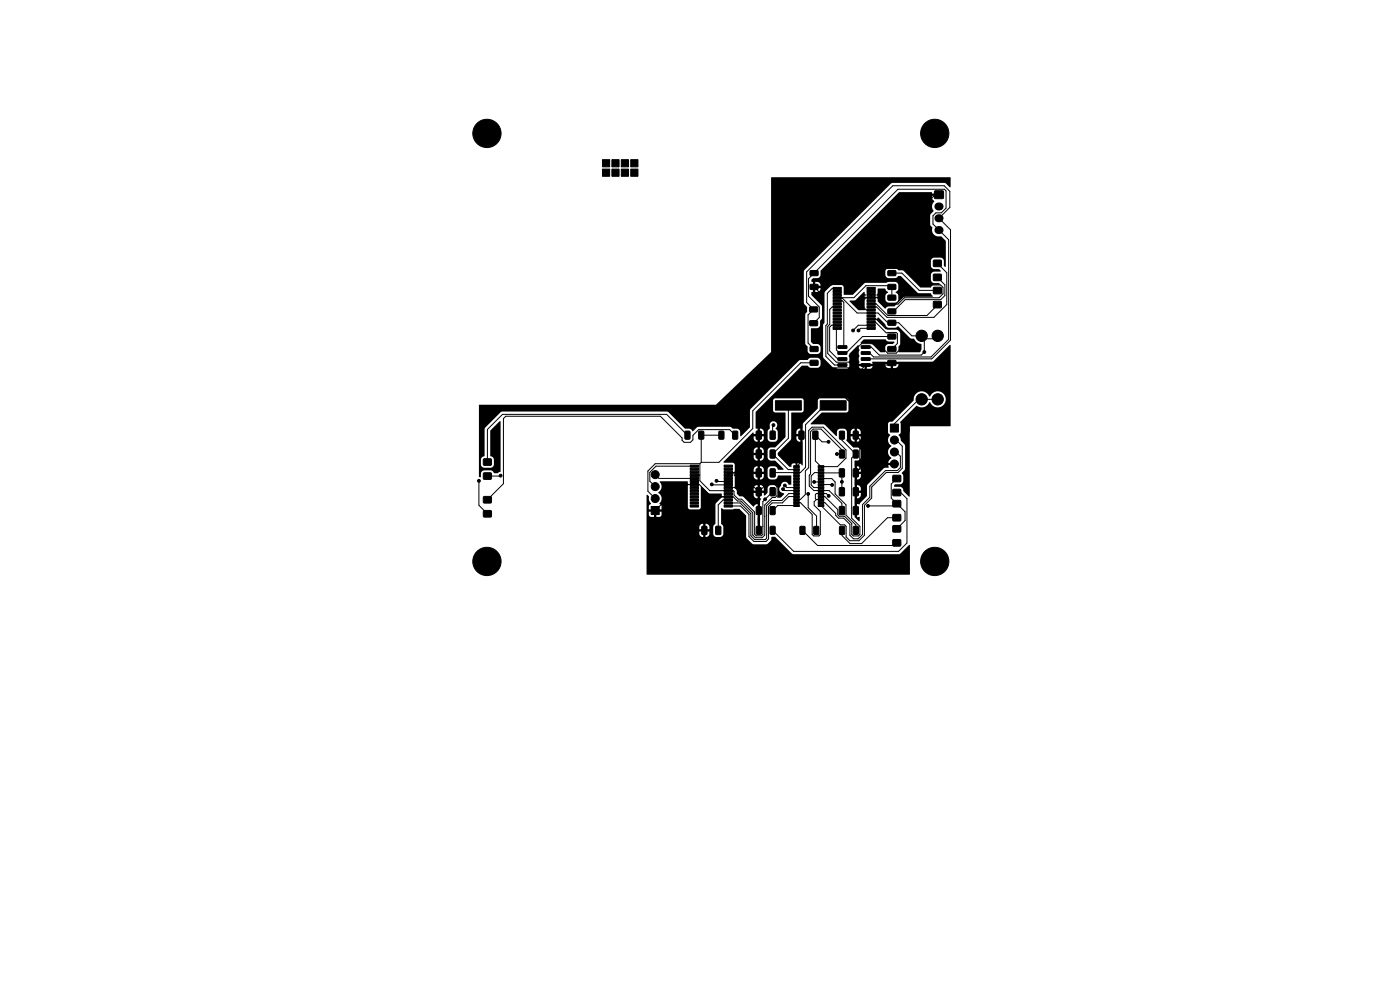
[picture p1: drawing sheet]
<svg xmlns="http://www.w3.org/2000/svg" width="297mm" height="210mm" viewBox="0 0 297 210" stroke-linecap="round" stroke-linejoin="round" font-family="sans-serif">
<g fill="#000" stroke="#000" stroke-width=".21">
<path d="M127.8 33.9h1.5v1.5h-1.5zM127.8 35.9h1.5v1.5h-1.5zM129.8 33.9h1.5v1.5h-1.5zM129.8 35.9h1.5v1.5h-1.5zM131.8 33.9h1.5v1.5h-1.5zM131.8 35.9h1.5v1.5h-1.5zM133.8 33.9h1.5v1.5h-1.5zM133.8 35.9h1.5v1.5h-1.5zM171.9 57.4h1.5l.2 .2v.7l-.3 .2h-1.3l-.2-.2zM188.4 57.4h1.5l.2 .2v.7l-.3 .2h-1.3l-.2-.2zM198.1 55.2h1.6v1.3h-1.6zM198.1 58.2h1.6v1.3h-1.6z"/>
<path d="M198.3 40.5h1.8v1.6h-1.8zM171.8 68.1l1.5-.1 .2 .3v.7l-.3 .1h-1.3l-.2-.2zM171.8 65.1h1.5l.2 .2v.7l-.3 .2h-1.3l-.2-.2zM171.9 60.4l1.5-.1 .2 .3v.7l-.3 .1h-1.3l-.2-.2zM171.9 76.5l1.5-.1 .2 .3v.7l-.3 .1h-1.3l-.2-.2zM171.9 73.5h1.5l.2 .2v.7l-.3 .2h-1.3l-.2-.2zM176.7 61h1.8v.4h-1.8zM176.7 61.6h1.8v.5h-1.8zM176.7 62.3h1.8v.4h-1.8zM176.7 62.9h1.8v.5h-1.8zM176.7 63.6h1.8v.4h-1.8zM176.7 64.2h1.8v.5h-1.8z"/>
<path d="M176.7 64.9h1.8v.4h-1.8zM176.7 65.5h1.8v.5h-1.8zM176.7 66.2h1.8v.4h-1.8zM176.7 66.8h1.8v.5h-1.8zM176.7 67.5h1.8v.4h-1.8zM176.7 68.1h1.8v.5h-1.8zM176.7 68.8h1.8v.4h-1.8zM176.7 69.4h1.8v.5h-1.8zM177.8 73.4l1.8-.1 .1 .5-1.9 .1zM177.8 74.6h1.8l.1 .5-1.9 .1zM177.8 75.9h1.8l.1 .5h-1.9zM177.8 77.2l1.8-.1 .1 .5-1.9 .1z"/>
<path d="M182.7 77.2l1.8-.1 .1 .5-1.8 .1zM182.7 75.9h1.8l.1 .5h-1.8zM182.7 74.6h1.8l.1 .5-1.8 .1zM182.7 73.4l1.8-.1 .1 .5-1.8 .1zM183.9 69.4h1.8v.5h-1.8zM183.9 68.8h1.8v.4h-1.8zM183.9 68.1h1.8v.5h-1.8zM183.9 67.5h1.8v.4h-1.8zM183.9 66.8h1.8v.5h-1.8zM183.9 66.2h1.8v.4h-1.8zM183.9 65.5h1.8v.5h-1.8zM183.9 64.9h1.8v.4h-1.8z"/>
<path d="M183.9 64.2h1.8v.5h-1.8zM183.9 63.6h1.8v.4h-1.8zM183.9 62.9h1.8v.5h-1.8zM183.9 62.3h1.8v.4h-1.8zM183.9 61.6h1.8v.5h-1.8zM183.9 61h1.8v.4h-1.8zM188.4 76.5l1.5-.1 .2 .3v.7l-.2 .2h-1.4l-.2-.3zM188.4 73.5h1.5l.2 .2v.8l-.2 .1h-1.4l-.2-.2zM188.4 65.6l1.5-.1 .2 .2v.8l-.3 .1h-1.3l-.2-.2zM188.4 62.6h1.5l.2 .2v.7l-.3 .2h-1.3l-.2-.3zM188.4 68l1.5-.1 .2 .2v.8l-.3 .1h-1.3l-.2-.2zM188.4 70.9l1.5-.1 .2 .3v.7l-.3 .2-1.3-.1-.2-.2z"/>
<path d="M188.4 60.4l1.5-.1 .2 .3v.7l-.3 .1h-1.3l-.2-.2zM198.1 64h1.6v1.2h-1.6zM198.1 61h1.6v1.3h-1.6zM102.6 97.4h1.6v1.3h-1.6zM145.3 91.5l.9-.1 .2 .2v1.3l-.2 .3h-.7l-.2-.2zM146.4 98.7h1.8v.4h-1.8zM146.4 99.3h1.8v.5h-1.8zM148.3 91.5l.8-.1 .2 .2v1.3l-.1 .3h-.7l-.3-.2zM152.5 91.5l.8-.1 .3 .2v1.3l-.2 .3h-.7l-.2-.2zM153.6 99.3h1.8v.5h-1.8zM153.6 98.7h1.8v.4h-1.8zM155.5 91.5l.8-.1 .2 .2v1.3l-.1 .3h-.8l-.2-.2z"/>
<path d="M160.5 95.5l.8-.1 .2 .2v1.4l-.1 .2h-.8l-.2-.1zM160.5 91.5l.8-.1 .2 .2v1.4l-.1 .2h-.8l-.2-.1zM163.4 95.5l.8-.1 .3 .2v1.4l-.2 .2h-.7l-.2-.1zM163.4 91.5l.8-.1 .3 .2v1.4l-.2 .2h-.7l-.2-.1zM168.4 98.8h1.2v.4h-1.2zM168.4 99.4h1.2v.4h-1.2zM164.5 85h5.5v2h-5.5zM169.5 91.5l.8-.1 .3 .2v1.4l-.2 .2h-.7l-.2-.1zM172.5 91.5l.8-.1 .2 .2 .1 1.4-.2 .2h-.8l-.2-.1zM173.6 99.4h1.2v.4h-1.2zM173.6 98.8h1.2v.4h-1.2zM178.1 99.5l.8-.1 .3 .2v1.4l-.2 .2h-.7l-.3-.1z"/>
<path d="M178.1 95.5l.8-.1 .3 .2v1.3l-.2 .3h-.7l-.2-.2zM178.1 91.5l.8-.1 .3 .2v1.3l-.2 .3h-.7l-.2-.2zM174 85h5.5v2h-5.5zM181 95.5l.9-.1 .2 .2v1.3l-.2 .3h-.7l-.2-.2zM181 99.5l.9-.1 .2 .2v1.4l-.1 .2h-.8l-.2-.1zM181 91.5l.9-.1 .2 .2v1.3l-.2 .3h-.7l-.2-.2zM188.9 90h1.7v1.7h-1.7zM102.6 108.3h1.6v1.3h-1.6zM102.6 105.4h1.6v1.3h-1.6zM102.6 100.3h1.6v1.3h-1.6zM138.2 107.4h1.7v1.7h-1.7zM146.4 100h1.8v.4h-1.8z"/>
<path d="M146.4 100.6h1.8v.5h-1.8zM146.4 101.3h1.8v.4h-1.8zM146.4 101.9h1.8v.5h-1.8zM146.4 102.6h1.8v.4h-1.8zM146.4 103.2h1.8v.5h-1.8zM146.4 103.9h1.8v.4h-1.8zM146.4 104.5h1.8v.5h-1.8zM146.4 105.2h1.8v.4h-1.8zM146.4 105.8h1.8v.5h-1.8zM146.4 106.5h1.8v.4h-1.8zM146.4 107.1h1.8v.5h-1.8zM148.9 111.7l.9-.1 .2 .2v1.4l-.2 .2h-.7l-.2-.1z"/>
<path d="M151.9 111.7l.8-.1 .2 .2v1.4l-.1 .2h-.8l-.2-.1zM153.6 107.1h1.8v.5h-1.8zM153.6 106.5h1.8v.4h-1.8zM153.6 105.8h1.8v.5h-1.8zM153.6 105.2h1.8v.4h-1.8zM153.6 104.5h1.8v.5h-1.8zM153.6 103.9h1.8v.4h-1.8zM153.6 103.2h1.8v.5h-1.8zM153.6 102.6h1.8v.4h-1.8zM153.6 101.9h1.8v.5h-1.8zM153.6 101.3h1.8v.4h-1.8zM153.6 100.6h1.8v.5h-1.8z"/>
<path d="M153.6 100h1.8v.4h-1.8zM160.5 111.7l.8-.1 .2 .2v1.3l-.1 .2-.7 .1-.3-.2zM160.5 107.5l.8-.1 .2 .2v1.3l-.1 .3h-.7l-.3-.2zM160.5 103.5l.8-.1 .2 .2v1.4l-.1 .2h-.8l-.2-.1zM160.5 99.5l.8-.1 .2 .2v1.4l-.1 .2h-.8l-.2-.1zM163.4 111.7l.8-.1 .2 .2 .1 1.3-.2 .2-.7 .1-.2-.2zM163.4 107.5l.8-.1 .2 .2 .1 1.3-.2 .3h-.7l-.2-.2zM163.4 103.5l.8-.1 .3 .2v1.4l-.2 .2h-.7l-.2-.1zM163.4 99.5l.8-.1 .3 .2v1.4l-.2 .2h-.7l-.2-.1zM168.4 100.1h1.2v.4h-1.2zM168.4 100.7h1.2v.4h-1.2zM168.4 101.3h1.2v.4h-1.2z"/>
<path d="M168.4 102h1.2v.4h-1.2zM168.4 102.6h1.2v.4h-1.2zM168.4 103.2h1.2v.4h-1.2zM168.4 103.9h1.2v.4h-1.2zM168.4 104.5h1.2v.4h-1.2zM168.4 105.1h1.2v.4h-1.2zM168.4 105.8h1.2v.4h-1.2zM168.4 106.4h1.2v.4h-1.2zM168.4 107h1.2v.4h-1.2zM169.7 111.7l.9-.1 .2 .2v1.3l-.2 .3h-.7l-.2-.2zM173.6 107h1.2v.4h-1.2zM173.6 106.4h1.2v.4h-1.2z"/>
<path d="M173.6 105.8h1.2v.4h-1.2zM173.6 105.1h1.2v.4h-1.2zM173.6 104.5h1.2v.4h-1.2zM173.6 103.9h1.2v.4h-1.2zM173.6 103.2h1.2v.4h-1.2zM173.6 102.6h1.2v.4h-1.2zM173.6 102h1.2v.4h-1.2zM173.6 101.3h1.2v.4h-1.2zM173.6 100.7h1.2v.4h-1.2zM173.6 100.1h1.2v.4h-1.2zM172.7 111.7l.8-.1 .2 .2v1.3l-.1 .3h-.7l-.3-.2zM178.1 107.5l.8-.1 .3 .2v1.4l-.2 .2h-.7l-.3-.1z"/>
<path d="M178.1 103.5l.8-.1 .3 .2v1.4l-.2 .2h-.7l-.3-.1zM178.1 111.7l.9-.1 .2 .2v1.3l-.2 .3h-.7l-.2-.2zM181 107.5l.9-.1 .2 .2v1.4l-.1 .2h-.8l-.2-.1zM181 103.5l.9-.1 .2 .2v1.4l-.1 .2h-.8l-.2-.1zM181.1 111.7l.8-.1 .2 .2v1.3l-.1 .3h-.7l-.3-.2zM189.4 103.8h1.6v1.3h-1.6zM189.4 100.9h1.6v1.2h-1.6zM189.4 109.2h1.6v1.3h-1.6zM189.4 106.2h1.6v1.3h-1.6zM189.4 114.5h1.6v1.3h-1.6zM189.4 111.5h1.6v1.3h-1.6z"/>
<circle cx="101" cy="28.3" r=".4"/>
<circle cx="101.7" cy="26.7" r=".4"/>
<circle cx="101.7" cy="29.9" r=".4"/>
<circle cx="103.3" cy="28.3" r="3"/>
<circle cx="103.3" cy="30.6" r=".4"/>
<circle cx="103.3" cy="26" r=".4"/>
<circle cx="104.9" cy="26.7" r=".4"/>
<circle cx="104.9" cy="29.9" r=".4"/>
<circle cx="105.5" cy="28.3" r=".4"/>
<circle cx="196.1" cy="28.3" r=".4"/>
<circle cx="196.7" cy="26.7" r=".4"/>
<circle cx="196.7" cy="29.9" r=".4"/>
<circle cx="198.3" cy="28.3" r="3"/>
<circle cx="198.3" cy="30.6" r=".4"/>
<circle cx="198.3" cy="26" r=".4"/>
<circle cx="199.9" cy="26.7" r=".4"/>
<circle cx="199.9" cy="29.9" r=".4"/>
<circle cx="200.5" cy="28.3" r=".4"/>
<circle cx="181" cy="70.1" r=".3"/>
<circle cx="182.1" cy="70.1" r=".3"/>
<circle cx="195.5" cy="71.2" r="1.2"/>
<circle cx="196.1" cy="74.7" r=".3"/>
<circle cx="198.9" cy="71.2" r="1.2"/>
<circle cx="164.1" cy="90.2" r=".3"/>
<circle cx="175.8" cy="93.7" r=".3"/>
<circle cx="177.5" cy="96.3" r=".3"/>
<circle cx="189.7" cy="98.4" r=".85"/>
<circle cx="189.7" cy="93.3" r=".85"/>
<circle cx="189.7" cy="95.9" r=".85"/>
<circle cx="195.5" cy="84.7" r="1.2"/>
<circle cx="198.9" cy="84.7" r="1.2"/>
<circle cx="101" cy="119.1" r=".4"/>
<circle cx="101.6" cy="102" r=".3"/>
<circle cx="101.7" cy="117.5" r=".4"/>
<circle cx="103.3" cy="119.1" r="3"/>
<circle cx="103.3" cy="116.9" r=".4"/>
<circle cx="104.9" cy="117.5" r=".4"/>
<circle cx="105.5" cy="119.1" r=".4"/>
<circle cx="106.2" cy="100.9" r=".3"/>
<circle cx="139" cy="103.2" r=".85"/>
<circle cx="139" cy="100.7" r=".85"/>
<circle cx="139" cy="105.8" r=".85"/>
<circle cx="151" cy="102.7" r=".3"/>
<circle cx="152" cy="102" r=".3"/>
<circle cx="162.3" cy="105.9" r=".3"/>
<circle cx="166.1" cy="103.8" r=".3"/>
<circle cx="166.5" cy="103" r=".3"/>
<circle cx="171.5" cy="104.8" r=".3"/>
<circle cx="172.7" cy="102.2" r=".3"/>
<circle cx="175.8" cy="105.2" r=".3"/>
<circle cx="176.5" cy="102.9" r=".3"/>
<circle cx="178.6" cy="102.2" r=".3"/>
<circle cx="184.2" cy="107.3" r=".3"/>
<circle cx="196" cy="119.1" r=".4"/>
<circle cx="196.7" cy="117.5" r=".4"/>
<circle cx="198.3" cy="119.1" r="3"/>
<circle cx="198.3" cy="116.9" r=".4"/>
<circle cx="199.9" cy="117.5" r=".4"/>
<circle cx="200.5" cy="119.1" r=".4"/>
<circle cx="101.7" cy="120.7" r=".4"/>
<circle cx="103.3" cy="121.4" r=".4"/>
<circle cx="104.9" cy="120.7" r=".4"/>
<circle cx="196.7" cy="120.7" r=".4"/>
<circle cx="198.3" cy="121.4" r=".4"/>
<circle cx="199.9" cy="120.7" r=".4"/>
</g>
<path d="M199.1 43.8h.2M199.1 46.3h.2M199.1 48.8h.2" fill="none" stroke="#000" stroke-width="1.7"/>
<g fill="none" stroke="#000" stroke-width=".21">
<path d="M189.2 57.9h2.1l3.7 3.7h3.9M198.9 55.9l1.9 2v6.7l-2.7 2.7h-9.9l-2.3-2.2h-1.1M198.9 58.8l1.5 1.6v2.3l-.8 .9h-7.6l-2.5 2.5h-.3M199.2 41.3h-.8l-2.5 2.5v8.2l-5 5M172.6 68.6l1.2-1.2v-2.3l-2.3-2.3v-3.7l19-18.9h9.9l.3 .3v3.7l-1 1h-1.1l-.7 .6v1.7l3.3 3.3v21.2l-3.7 3.7h-12.2l-.8-.8h-.8M172.7 60.9l1.8 1.8v13.7l1.6 1.6h4.7l.6-.6M172.7 77h-2.8l-10.2 10.1v3.8l-7.2 7.2h-3.7M172.7 74l-1.3-1.2v-6l1.2-1.2-1.5-1.4v-6.5l18.3-18.3h10.9l1.2 1.2v3.4l-2.3 2.3 2.4 2.4v23.5l-3.9 3.9-14 .1M174 62.2l5.3-5.2h12.5l3.5 3.5h4.3l.4 .4v1.4l-.8 .9h-7.3l-1.4 1.3h-2.5l-1.4-1.4h-2.9l-.5 .6v1.5l.6 .5h1M177.6 65.1h-1l-.6 .5v3.2l-.4 .4v5.8l1.8 1.8h3.4M177.6 69.6l-.2 .2v4.4l.7 .7h1.4l3.5-3.5h6.2M177.6 61.2h-1.1l-1 1v6.6l-.3 .3v6.5l1.8 1.8h1.7"/>
<path d="M177.6 69h-1.2l-.4 .4v5l1.7 1.8h1M177.6 63.8h1.1l.3 .3v9.2l-.3 .3M178.6 63.1l3.2 3.3h4.5l2 2.1h2.4l2.7 2.7h2.1l.6 .6v2.9l-.7 .6h-8.9l-1.7-1.7h-1.1M180.8 76.8l.6 .6M181.4 77.4h2.3M183.7 77.4l-5.4 5.4h-12.9l-4.4 4.4v25.3M184.8 67.7h1.1l2 2h2.6l.8 .8v3.3l-1.2 1.1h-1.8l-2-2h-3.5l-2 1.9v2M184.8 62.5v.6M184.8 64.4h1.1l2.4 2.5h8.4l2.2-2.3M184.8 68.3h.9l2.3 2.3 2.1-.1 .3 .3v2.1l-1.2 1.1M184.8 69h-2.7l-1.1 1.1M184.8 69.6h-2.2l-.5 .5"/>
<path d="M189.2 77l-.4 .4h-5.1M189.2 63.1v-2.2l-.3-.3h-5.2l-2.5 2.5h-3.6M198.9 71.2l-.6 .7h-2.2M145.8 92.3l-4.4-4.4h-34.8l-3.2 3.2v6.9M147.3 98.9h-8.1l-1.3 1.3v1.9l1.1 1.1M148.5 98.4v2.3l-1.2 .1M148.5 98.4h-9.5l-1.5 1.5v4.3l1.5 1.6M148.8 98.1l-.3 .3M153 92.3h-4.2v5.8M156 92.3l-1.2-1.2h-6.6l-1.2 1.3v.9l-.5 .5h-1.4l-.4-.4v-.5l-4.6-4.6h-32.8l-.5 .5v13.8l-3.4 3.4M164.1 90.2l-.2 .1v2M167.3 86v7l-3.4 3.3 3.3 3.3h1.8"/>
<path d="M175.8 93.7h-1.4l-1.4-1.4v5.5l1.2 1.2h3.5l1.8-1.8v-1.7l-4.9-4.9h-2.3l-.7 .7v7.9l-.7 .7v5l-1.1 1.1h-.8M176.7 86h-1.7l-4.1 4.1v9l-1.1 1.2h-5.9M177.5 96.3h1.1v-.9l-4.4-4.4h-1.7l-.5 .6v8.9l-.3 .3v2.3l.9 1h3.3l2.7 2.7v1.5M177.8 82.8l3.7 3.7v5.8l.9 .9v6.3M178.6 92.3v1.1l2.9 2.9-.8 .9v12.7l1.7 1.8v1.7l-.3 .3h-1.1l-.3-.3v-2.3l-1.5-1.6h-1.2l-.3-.3v-1.1l-2.7-2.8h-.8M179.2 84.2h-5.3l-3.9 3.8v9.9l-1 1.1M182.4 99.5l-.8 .8v8M189.7 98.4h-5.9l-1.1 1.1h-.3M189.7 93.3h.4l1.3 1.3v4.8l-.9 .8h-2.5l-3.1 3.1v2.4l-1.5 1.5v6.3l-1.2 1.2h-1.9l-.8-.8v-2.2l-.3-.4h-.9l-4.1-4.1M189.7 95.9h.4l.9 .9v2.4l-.6 .6h-2.5l-3.4 3.3v2.4l-1.5 1.5v6.4l-.9 .9h-1l-.8-.8v-2.3l-1.3-1.3h-1.1l-.6-.6v-.4l-2.3-2.3h-.8M198.9 84.7h-4l-5.2 5.2v.9M101.6 102v5.2l1.8 1.8"/>
<path d="M106.2 100.9l-2.8 .1M139 100.7l.8 .8h7.5M148.3 100.8l.2 .2v1l2.1 2.1h5l.1 .2v.7l.9 .9h.7l2.8 2.7v4.7l.3 .4h1.1l.3-.4v-6.9l2.1-2.1M151 102.8h3.5M152 102l.4 .1h2.1M152.7 105.4l-3.3 3.2v3.9M154.5 100.2l.1 .1h6.4M154.5 103.4h5.6l.9 .9 1.5-1.6h1.8l.5 .6v1.8l-.4 .4h-.6l-1.6 1.6v6.4l-.5 .6h-1.4l-.6-.6v-4.7l-2.5-2.5h-.7l-.9-.9h-4.7l-2.6-2.6h-3.8l-5.5 5.5M154.5 106h-1.1l-1 1.1v5.4M155 100.3l-.5 .5M162.2 109.5h.1M162.3 105.9h.1"/>
<path d="M162.6 109.3h.1M163 109.2h.1M166.1 103.8l.3 .3h2.6M166.5 103l.4 .4h2.1M169 104.7h-1.7l-1.4 1.5h-2.1l-1.2 1.1v6.9l-.3 .3h-2.2l-.8-.8v-4.7l-2.3-2.3h-2.5M169 107.2h-4l-1.1 1.1M169 105.3h-1.7l-1.3 1.4h-2.2l-.8 .8v6.8l-.5 .6h-2.6l-1-1.1v-4.7l-1.8-1.8h-2.6M170.2 112.5l3.2 3.2h16.3l.5-.5M171.4 104.8v2.9l1.8 1.8v3M173.2 106h1M173.2 106l-.5 .4v.8l1.3 1.3v4.9l-.3 .3h-1.1l-.3-.3v-4.3l-2.5-2.5h-.8M174.2 103.4h-1.6l-.5-.5v-1.9l.7-.7h5.8v4"/>
<path d="M174.2 101.5h2.3l.7 .7v2.6l2.3 2.3v2.2l2.1 2.1v1.1M174.2 102.8l2.3 .1M174.2 102.2h-1.5M175.8 105.2l-.5-.5h-2.1l-.2 .2v.9l.2 .2M190.2 109.8h-1.9l-5.5 5.5h-2.5l-1.7-1.7v-1.1M190.2 104.5h.9l1.3 1.3v9.4l-1.8 1.8h-22.2l-4.5-4.5M190.2 106.8l1.8 1.8v1.8l-1.8 1.8M190.2 106.8l-.4 .5h-5.7M190.2 101.5l-1.1 1.2v3l1.1 1.1"/>
</g>
<path d="M101.6 85.9h50.3l11.7-11.2v-37.1h38l.1 2-.2 .2-1.1-1h-11.1l-.3 .1-18.4 18.4-.1 .3v6.6l.7 1v1l-.4 .5v6.1l.5 .7v.9a.74 .74 0 0 0 .7 .7h1.5l.3-.2 .3-.4v-.9l-.3-.5-1.3-.1-.5-.5v-2.8l1.7-.2 .3-.5v-1l.4-.6v-2.5l-2.2-2.3v-.7a1.68 1.68 0 0 0 1.8-.4l.1-.4h-1.1v.8h-.5v-1.3h1.6v-.1a.84 .84 0 0 0-1.1-.7v.8h-.5v-.8l-.4-.1 .1-.4 .3-.3h1l.4-.3 .2-1.3 16.6-16.6h6.9l.1 .2h1.1v.6h-1.1a1.13 1.13 0 0 0 .5 1.1v.1a1.59 1.59 0 0 0-.2 2l-.7 .9v1.9l.5 .7a1.41 1.41 0 0 0 1.6 1.9h.3l.9 .9v5.5l-.4-.2v-1.1a.74 .74 0 0 0-.7-.7l-1.4 .1-.5 .2-.1 .3v1.2l.1 .4 .5 .3h1.1l.4 .4-.1 .1h-1.4l-.5 .5-.1 1.2 .1 .5 .5 .2 1.1 .1 .2 .2-.1 .1-1.4 .1-.5 .5h-2.2l-3.6-3.6-1.1-.1-.5-.4h-1.5l-.4 .1-.3 .5v.9l.5 .5 1.7 .1 .5-.4h.6l3.5 3.5 .3 .1h2.5l.5 .7-6 .1-.2 .1-1.9 1.9h-1.4l-.6 .5-1.6-1.6v-.5l-.3-.4 .3-.1v-.2l-.3-.1 .3-.3 .1-1.1h1.5l.2 .4 .4 .3-.5 .6-.1 1a.74 .74 0 0 0 .7 .7h1.5l.5-.4 .1-1.1-.6-.7 .5-.5 .1-1a.74 .74 0 0 0-.7-.7h-1.5l-.4 .2h-4.5l-2.6 2.5h-1.9v-1.6l-.3-.4h-2.1l-.4 .2-1.3 1.4v6.4l-.3 .5v6.7l.1 .3 2 1.9 1.1 .3h1.8l.5-.2 .1-.3h2l.1 .3 .4 .2h1.8l.4-.1 .2-.4h-1.2v.5h-.5v-.5h-3.2v-.3h7.6a.85 .85 0 0 0 1.2 .7h.9a.75 .75 0 0 0 .7-.8h-1.2v.8h-.4v-.8h-1.2v.1h-7.6l-.2-.6 .2-.9-.2-.4 .2-.5 1.8-1.8 .2 .1 .1 .9-.1 .5 .1 .8-.1 .4 .1 .9-.1 .4h2.9l-.1-.4 .1-.1h12.7l.2-.1 3.5-3.4 .2 .1v17l-.1 .1h-8.6v14.8l-.1 .2-1.2-1.2-.4-.8-.3-.1h-1.2l-.1-.3 .2-.3h1.1l.5-.3 .1-.3v-1.1l-.3-.7 .7-.9v-4.8l-.9-1.1-.1-.6-.4-.6 .5-.5-.1-2.3 3.4-3.4a1.85 1.85 0 0 0 2.8-.8 1.97 1.97 0 0 0 2.6 .9 1.73 1.73 0 0 0 .2-2.8 1.73 1.73 0 0 0-2.7 .7 2.01 2.01 0 0 0-2.4-1 1.82 1.82 0 0 0-1.1 1.9l-4.4 4.4-.6 .1-.4 .2v2.1l.4 .4a1.6 1.6 0 0 0 .3 2.4 1.48 1.48 0 0 0 0 2.6l-.5 .5-.2 .5h.9v.5h-.9l.1 .5-1 .1-3.5 3.5-.1 2.5-1.5 1.7-.6-.1v2.8h.6v.8l-.2 .1-.9-1v-3.8l.6-.1a.85 .85 0 0 0 .7-1.1h-.8v1.1h-.5v-1.6h1.3a.85 .85 0 0 0-.7-1.2h-.1v1.2h-.5v-2.3l.6-.1a.85 .85 0 0 0 .7-1.1h-.8v1.1h-.5v-1.6h1.3a.85 .85 0 0 0-.7-1.2h-.1v1.2h-.5v-2.3l.9-.2 .3-.3 .1-1.8-.4-.5-1.2-.1-1.5-1.5 .2-.4h.8a.74 .74 0 0 0 .8 .7h.6a.84 .84 0 0 0 .7-1.1h-.8v1.1h-.5v-1.1h-.8v.4h-.8v-1.4h.8v.5h2.1v-.5a.74 .74 0 0 0-.8-.7v1.2h-.5v-1.2h-.1a.74 .74 0 0 0-.7 .7h-.8l-.2-.4-.4-.3h-1l-.5 .5-.1 1-.1 .1-2.5-2.4-2.9-.1v-.2l2.4-2.3h5.1l.5-.4v-2.1l-.3-.4-5.8-.1-.4 .4v1.8l-3.1 3-.1 .3v8.7h-.2l-.4-.4h-.5v.6h-.3l-.1-.6h-.5l-.4 .2v.5h-.4l-2.5-2.4v-.5l2.7-2.8 .2-.3h1a.75 .75 0 0 0 .9 .7v-1.1h-.9v.4h-1v-1.4h1v.5h.9v-1.2l-.6 .2-.3 .5h-1v-4l.1-.1h2l.4-.1 .1-.4-.1-2.2-.4-.3h-5.6l-.4 .4 .1 2.3 .3 .3 2.2 .1v5.1l-2.1 2.2h-1a.74 .74 0 0 0-.7 .7v1.4l.2 .4 .4 .3h1.1l1.7 1.9-1.1 .1-.5-.7-1.1-.1a.74 .74 0 0 0-.7 .7v1.4l.2 .4 .4 .3h.9a1.13 1.13 0 0 0 .8-.8h2.7l.1 1.8-.5 .1a.9 .9 0 0 0-1-.6 .9 .9 0 0 0-.8 .9 .93 .93 0 0 0-.1 1 .93 .93 0 0 0 .8 .6l-.7 .8-.7 .1 .1-2.1-.3-.4-.4-.2h-.9l-.4 .3-.2 1.4-.6 .5h-.1l-.1-.5h-.8v1.1l.3 .1-.3 .5v6.3l-.1 .1-.4-.1v-5.7a.79 .79 0 0 0-.8 .6h-.1l-2.1-2.1-.8-.1-.3-.3h3.3a.75 .75 0 0 0 .8 .7v-1.1h-.8v.4h-3.3l-.3-.3v-.7l-.4-.4h4v.5h2.1a.85 .85 0 0 0-.7-1.2h-.1v1.2h-.5v-1.2a.75 .75 0 0 0-.8 .7h-4l-.2-.2 .2-.2-.1-2.2h4.1a.75 .75 0 0 0 .8 .7h.6a.85 .85 0 0 0 .7-1.1h-.8v1.1h-.5v-1.1h-.8v.4h-4.1l-.2-.3 .3-.1v-.2l-.3-.1 .3-.3v-.4h4v.5h2.1a.85 .85 0 0 0-.7-1.2h-.1v1.2h-.5v-1.2a.75 .75 0 0 0-.8 .7h-4v-1l-.3-.4h-2l-.1-.2 .9-1 5.5 .1a.75 .75 0 0 0 .8 .6h.6a.74 .74 0 0 0 .7-.7v-.4h-.8v1.1h-.5v-1.1h-.8v.4h-5.5l1.4-1.4h4.1v.5h2.1a.85 .85 0 0 0-.7-1.2h-.1v1.2h-.5v-1.2a.75 .75 0 0 0-.8 .7h-4.1l2.6-2.6h1.5l.4 .6 .9 .1a.83 .83 0 0 0 .8-1.1h-.8v1.1h-.5v-1.1h-.8v.4h-1.5l1.3-1.3 .2 .4h2.1v-.5h.8v1.4a.74 .74 0 0 0 .7 .7h.9l.5-.4 .1-1.8-.4-.5a.83 .83 0 0 0 .3-1.1 .83 .83 0 0 0-1.1-.5 .83 .83 0 0 0-.5 1v.5l-.3 .3-.2 .4h-.8l-.2-.5-.6-.2v1.2h-.5v-1.2l-.4-.1v-3.4l9.8-9.8h1.2l.7 .4h1.4l.4-.1 .3-.6v-.8l-.3-.4-.4-.2h-1.4l-.6 .4-1.9 .2-10.3 10.3-.1 .3v3.6l-1.9 1.8-.2-.1v-.9l-.3-.4-.3-.2h-1l-.5-.4h-6.8l-1.2 1-.4-.5-1.2-.1-3.5-3.5-.3-.1h-35l-.3 .1-3.4 3.5v5.8l-.7 .5-.1 1.3a.74 .74 0 0 0 .7 .7h1.5l.5-.4v-1.6l-.7-.5v-5.3l2-2h.2v10.7l-.6 .3h-.7l-.7-.6h-1.6l-.5 .4-.1 1h-.3l-.1-.1zM180.3 63.8l1.2-.2 1.9-1.7 .3 .7-.3 .1v.2l.3 .2-.3 .3 .1 2.3-1.4 .1-1.8-1.8zM184.6 62.6h.4v.4l-.4 .1zM186.2 67.4h.2l1.4 1.5a.74 .74 0 0 0 .7 .6h1.5l.5-.3 2.6 2.5 .3 .1a.7 .7 0 0 1 .9 .6l1.2 .6v1.1l-.3 .6h-4.6v-1.2l.4-.5v-2.3l-.1-.3-.7-.5h-2.1l-2-2-.1-.2zM183.2 72h4.6l.6 .4 1.3 .1 .1 .1-.4 .4h-1l-.3 .1-.3 .5v1.1h-1l-2.1-1.8-2-.1-.1-.2zM140 102.1h5.9l.2 .7-.2 .2v4.6l.4 .5h2l.3-.3 .1-4.6 1.6 1.4 2.8 .1 .2 .7-1.4 1.3-.1 .3v4.1l-.5 .7v1.4l.2 .4 .4 .3h.9a.74 .74 0 0 0 .7-.7l-.1-1.5-.4-.6v-3.3l.6 .3 3.2-.2 1.5 1.5v4.5l1.3 1.4 .3 .2 2.8-.1 .8-.7 .2-.8h.7l3.6 3.5 .3 .2h22.4l2.3-2v6.2l-.1 .1-55.7-.1v-8.6h11.1l.5 .6 .9 .1a.83 .83 0 0 0 .8-1.1h-.8v1.1h-.5v-1.1h-.9v.4h-11.1v-1.4h11.1v.5h2.2v-.5a.75 .75 0 0 0-.8-.7v1.2h-.5v-1.2l-.6 .2-.3 .5h-11.1v-6.8l.5 .3v.2a1.49 1.49 0 0 0 .4 1.3l-.5 .6v.7h1v.4h-1l.1 .9 .4 .3h.7v-1h.4v1l.8-.1 .3-.2v-.9h-.9v-.4h.9v-.9l-.4-.3a1.51 1.51 0 0 0-.3-2.4 1.5 1.5 0 0 0 .4-2.3zM154.3 100.3h.4v.4h-.4z" fill="#000"/>
</svg>
